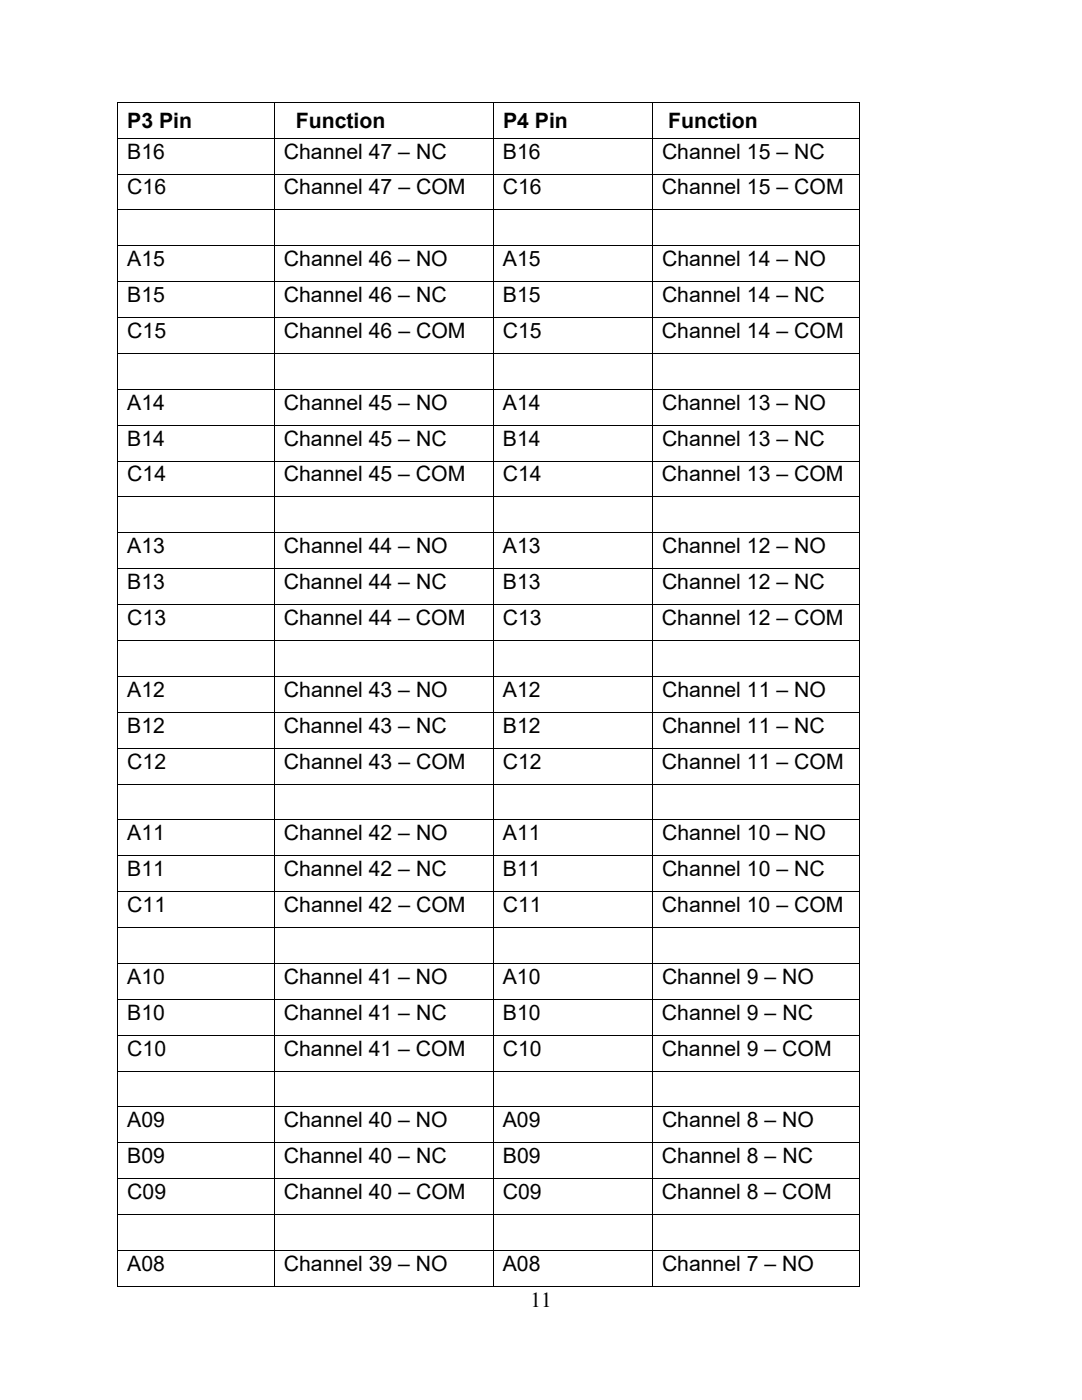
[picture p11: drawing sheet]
<svg xmlns="http://www.w3.org/2000/svg" width="216mm" height="279mm" viewBox="0 0 216 279" stroke-linecap="round" stroke-linejoin="round" font-family="sans-serif">
<defs><g id="words">
<g font-size="4.2">
<text x="25.4" y="25.5">P3 Pin</text>
<text x="59" y="25.5">Function</text>
<text x="100.4" y="25.5">P4 Pin</text>
<text x="133.3" y="25.5">Function</text>
<text x="25.4" y="31.6">B16</text>
<text x="56.6" y="31.6">Channel 47 – NC</text>
<text x="100.3" y="31.6">B16</text>
<text x="132.1" y="31.6">Channel 15 – NC</text>
<text x="25.4" y="38.8">C16</text>
<text x="56.6" y="38.8">Channel 47 – COM</text>
<text x="100.3" y="38.8">C16</text>
<text x="132.1" y="38.8">Channel 15 – COM</text>
<text x="25.4" y="53.1">A15</text>
<text x="56.7" y="53.1">Channel 46 – NO</text>
<text x="100.3" y="53.1">A15</text>
<text x="132.1" y="53.1">Channel 14 – NO</text>
<text x="25.4" y="60.3">B15</text>
<text x="56.6" y="60.3">Channel 46 – NC</text>
<text x="100.3" y="60.3">B15</text>
<text x="132.1" y="60.3">Channel 14 – NC</text>
<text x="25.4" y="67.4">C15</text>
<text x="56.6" y="67.4">Channel 46 – COM</text>
<text x="100.3" y="67.4">C15</text>
<text x="132.1" y="67.4">Channel 14 – COM</text>
<text x="25.4" y="81.8">A14</text>
<text x="56.7" y="81.8">Channel 45 – NO</text>
<text x="100.3" y="81.8">A14</text>
<text x="132.1" y="81.8">Channel 13 – NO</text>
<text x="25.4" y="88.9">B14</text>
<text x="56.6" y="88.9">Channel 45 – NC</text>
<text x="100.3" y="88.9">B14</text>
<text x="132.1" y="88.9">Channel 13 – NC</text>
<text x="25.4" y="96.1">C14</text>
<text x="56.6" y="96.1">Channel 45 – COM</text>
<text x="100.3" y="96.1">C14</text>
<text x="132.1" y="96.1">Channel 13 – COM</text>
<text x="25.4" y="110.4">A13</text>
<text x="56.7" y="110.4">Channel 44 – NO</text>
<text x="100.3" y="110.4">A13</text>
<text x="132.1" y="110.4">Channel 12 – NO</text>
<text x="25.4" y="117.6">B13</text>
<text x="56.6" y="117.6">Channel 44 – NC</text>
<text x="100.3" y="117.6">B13</text>
<text x="132.1" y="117.6">Channel 12 – NC</text>
<text x="25.4" y="124.7">C13</text>
<text x="56.6" y="124.7">Channel 44 – COM</text>
<text x="100.3" y="124.7">C13</text>
<text x="132.1" y="124.7">Channel 12 – COM</text>
<text x="25.4" y="139">A12</text>
<text x="56.7" y="139">Channel 43 – NO</text>
<text x="100.3" y="139">A12</text>
<text x="132.1" y="139">Channel 11 – NO</text>
<text x="25.4" y="146.2">B12</text>
<text x="56.6" y="146.2">Channel 43 – NC</text>
<text x="100.3" y="146.2">B12</text>
<text x="132.1" y="146.2">Channel 11 – NC</text>
<text x="25.4" y="153.4">C12</text>
<text x="56.6" y="153.4">Channel 43 – COM</text>
<text x="100.3" y="153.4">C12</text>
<text x="132.1" y="153.4">Channel 11 – COM</text>
<text x="25.4" y="167.7">A11</text>
<text x="56.7" y="167.7">Channel 42 – NO</text>
<text x="100.3" y="167.7">A11</text>
<text x="132.1" y="167.7">Channel 10 – NO</text>
<text x="25.4" y="174.9">B11</text>
<text x="56.6" y="174.9">Channel 42 – NC</text>
<text x="100.3" y="174.9">B11</text>
<text x="132.1" y="174.9">Channel 10 – NC</text>
<text x="25.4" y="182">C11</text>
<text x="56.6" y="182">Channel 42 – COM</text>
<text x="100.3" y="182">C11</text>
<text x="132.1" y="182">Channel 10 – COM</text>
<text x="25.4" y="196.3">A10</text>
<text x="56.7" y="196.3">Channel 41 – NO</text>
<text x="100.3" y="196.3">A10</text>
<text x="132.1" y="196.3">Channel 9 – NO</text>
<text x="25.4" y="203.5">B10</text>
<text x="56.6" y="203.5">Channel 41 – NC</text>
<text x="100.3" y="203.5">B10</text>
<text x="132.1" y="203.5">Channel 9 – NC</text>
<text x="25.4" y="210.7">C10</text>
<text x="56.6" y="210.7">Channel 41 – COM</text>
<text x="100.3" y="210.7">C10</text>
<text x="132.1" y="210.7">Channel 9 – COM</text>
<text x="25.4" y="225">A09</text>
<text x="56.7" y="225">Channel 40 – NO</text>
<text x="100.3" y="225">A09</text>
<text x="132.1" y="225">Channel 8 – NO</text>
<text x="25.4" y="232.1">B09</text>
<text x="56.6" y="232.1">Channel 40 – NC</text>
<text x="100.3" y="232.1">B09</text>
<text x="132.1" y="232.1">Channel 8 – NC</text>
<text x="25.4" y="239.3">C09</text>
<text x="56.6" y="239.3">Channel 40 – COM</text>
<text x="100.3" y="239.3">C09</text>
<text x="132.1" y="239.3">Channel 8 – COM</text>
<text x="25.4" y="253.6">A08</text>
<text x="56.7" y="253.6">Channel 39 – NO</text>
<text x="100.3" y="253.6">A08</text>
<text x="132.1" y="253.6">Channel 7 – NO</text>
<text x="105.8" y="260.9">11</text>
</g>
</g></defs>
<path d="M23.4 20.3h.2v.2h-.2zM171.4 20.3h.1v.2h-.1zM171.4 256.6h.1v.2h-.1z" fill="#000"/>
<g fill="none" stroke="#000" stroke-width=".2">
<path d="M23.4 20.4h148.1M23.4 27.6h148.1M23.4 34.7h148.1M23.5 20.5v7M23.5 27.6v7M23.5 34.8v7M54.7 20.5v7M54.7 27.6v7M54.7 34.8v7M98.4 20.5v7M98.4 27.6v7M98.4 34.8v7"/>
<path d="M130.2 20.5v7M130.2 27.6v7M130.2 34.8v7M171.5 20.5v7M171.5 27.6v7M171.5 34.8v7M23.4 41.9h148.1M23.4 49h148.1M23.4 56.2h148.1M23.5 42v7M23.5 49.1v7M23.5 56.3v7"/>
<path d="M54.7 42v7M54.7 49.1v7M54.7 56.3v7M98.4 42v7M98.4 49.1v7M98.4 56.3v7M130.2 42v7M130.2 49.1v7M130.2 56.3v7M171.5 42v7M171.5 49.1v7M171.5 56.3v7"/>
<path d="M23.4 63.4h148.1M23.4 70.5h148.1M23.4 77.7h148.1M23.5 63.5v6.9M23.5 70.6v7M23.5 77.8v7M54.7 63.5v6.9M54.7 70.6v7M54.7 77.8v7M98.4 63.5v6.9M98.4 70.6v7M98.4 77.8v7"/>
<path d="M130.2 63.5v6.9M130.2 70.6v7M130.2 77.8v7M171.5 63.5v6.9M171.5 70.6v7M171.5 77.8v7M23.4 84.9h148.1M23.4 92h148.1M23.4 99.2h148.1M23.5 84.9v7M23.5 92.1v7M23.5 99.3v7"/>
<path d="M54.7 84.9v7M54.7 92.1v7M54.7 99.3v7M98.4 84.9v7M98.4 92.1v7M98.4 99.3v7M130.2 84.9v7M130.2 92.1v7M130.2 99.3v7M171.5 84.9v7M171.5 92.1v7M171.5 99.3v7"/>
<path d="M23.4 106.3h148.1M23.4 113.5h148.1M23.5 106.4v7M23.5 113.6v7M54.7 106.4v7M54.7 113.6v7M98.4 106.4v7M98.4 113.6v7M130.2 106.4v7M130.2 113.6v7M171.5 106.4v7M171.5 113.6v7"/>
<path d="M23.4 120.6h148.1M23.4 127.8h148.1M23.4 135h148.1M23.5 120.7v7M23.5 127.9v7M23.5 135.1v6.9M54.7 120.7v7M54.7 127.9v7M54.7 135.1v6.9M98.4 120.7v7M98.4 127.9v7M98.4 135.1v6.9"/>
<path d="M130.2 120.7v7M130.2 127.9v7M130.2 135.1v6.9M171.5 120.7v7M171.5 127.9v7M171.5 135.1v6.9M23.4 142.1h148.1M23.4 149.3h148.1M23.4 156.5h148.1M23.5 142.2v7M23.5 149.4v7M23.5 156.5v7"/>
<path d="M54.7 142.2v7M54.7 149.4v7M54.7 156.5v7M98.4 142.2v7M98.4 149.4v7M98.4 156.5v7M130.2 142.2v7M130.2 149.4v7M130.2 156.5v7M171.5 142.2v7M171.5 149.4v7M171.5 156.5v7"/>
<path d="M23.4 163.6h148.1M23.4 170.8h148.1M23.4 177.9h148.1M23.5 163.7v7M23.5 170.9v7M23.5 178v7M54.7 163.7v7M54.7 170.9v7M54.7 178v7M98.4 163.7v7M98.4 170.9v7M98.4 178v7"/>
<path d="M130.2 163.7v7M130.2 170.9v7M130.2 178v7M171.5 163.7v7M171.5 170.9v7M171.5 178v7M23.4 185.1h148.1M23.4 192.3h148.1M23.4 199.4h148.1M23.5 185.2v7M23.5 192.4v6.9M23.5 199.5v7"/>
<path d="M54.7 185.2v7M54.7 192.4v6.9M54.7 199.5v7M98.4 185.2v7M98.4 192.4v6.9M98.4 199.5v7M130.2 185.2v7M130.2 192.4v6.9M130.2 199.5v7M171.5 185.2v7M171.5 192.4v6.9M171.5 199.5v7"/>
<path d="M23.4 206.6h148.1M23.4 213.7h148.1M23.5 206.7v7M23.5 213.8v7M54.7 206.7v7M54.7 213.8v7M98.4 206.7v7M98.4 213.8v7M130.2 206.7v7M130.2 213.8v7M171.5 206.7v7M171.5 213.8v7"/>
<path d="M23.4 220.9h148.1M23.4 228.1h148.1M23.4 235.2h148.1M23.5 221v7M23.5 228.2v6.9M23.5 235.3v7M54.7 221v7M54.7 228.2v6.9M54.7 235.3v7M98.4 221v7M98.4 228.2v6.9M98.4 235.3v7"/>
<path d="M130.2 221v7M130.2 228.2v6.9M130.2 235.3v7M171.5 221v7M171.5 228.2v6.9M171.5 235.3v7M23.4 242.4h148.1M23.4 249.6h148.1M23.4 256.7h31.3M23.5 242.5v7M23.5 249.6v7.2M54.7 242.5v7"/>
<path d="M54.7 249.6v7.2M54.8 256.7h43.5M98.4 242.5v7M98.4 249.6v7.2M98.5 256.7h31.6M130.2 242.5v7M130.2 249.6v7.2M130.3 256.7h41.1M171.5 242.5v7M171.5 249.6v7.2"/>
</g>
<use href="#words"/>
</svg>
